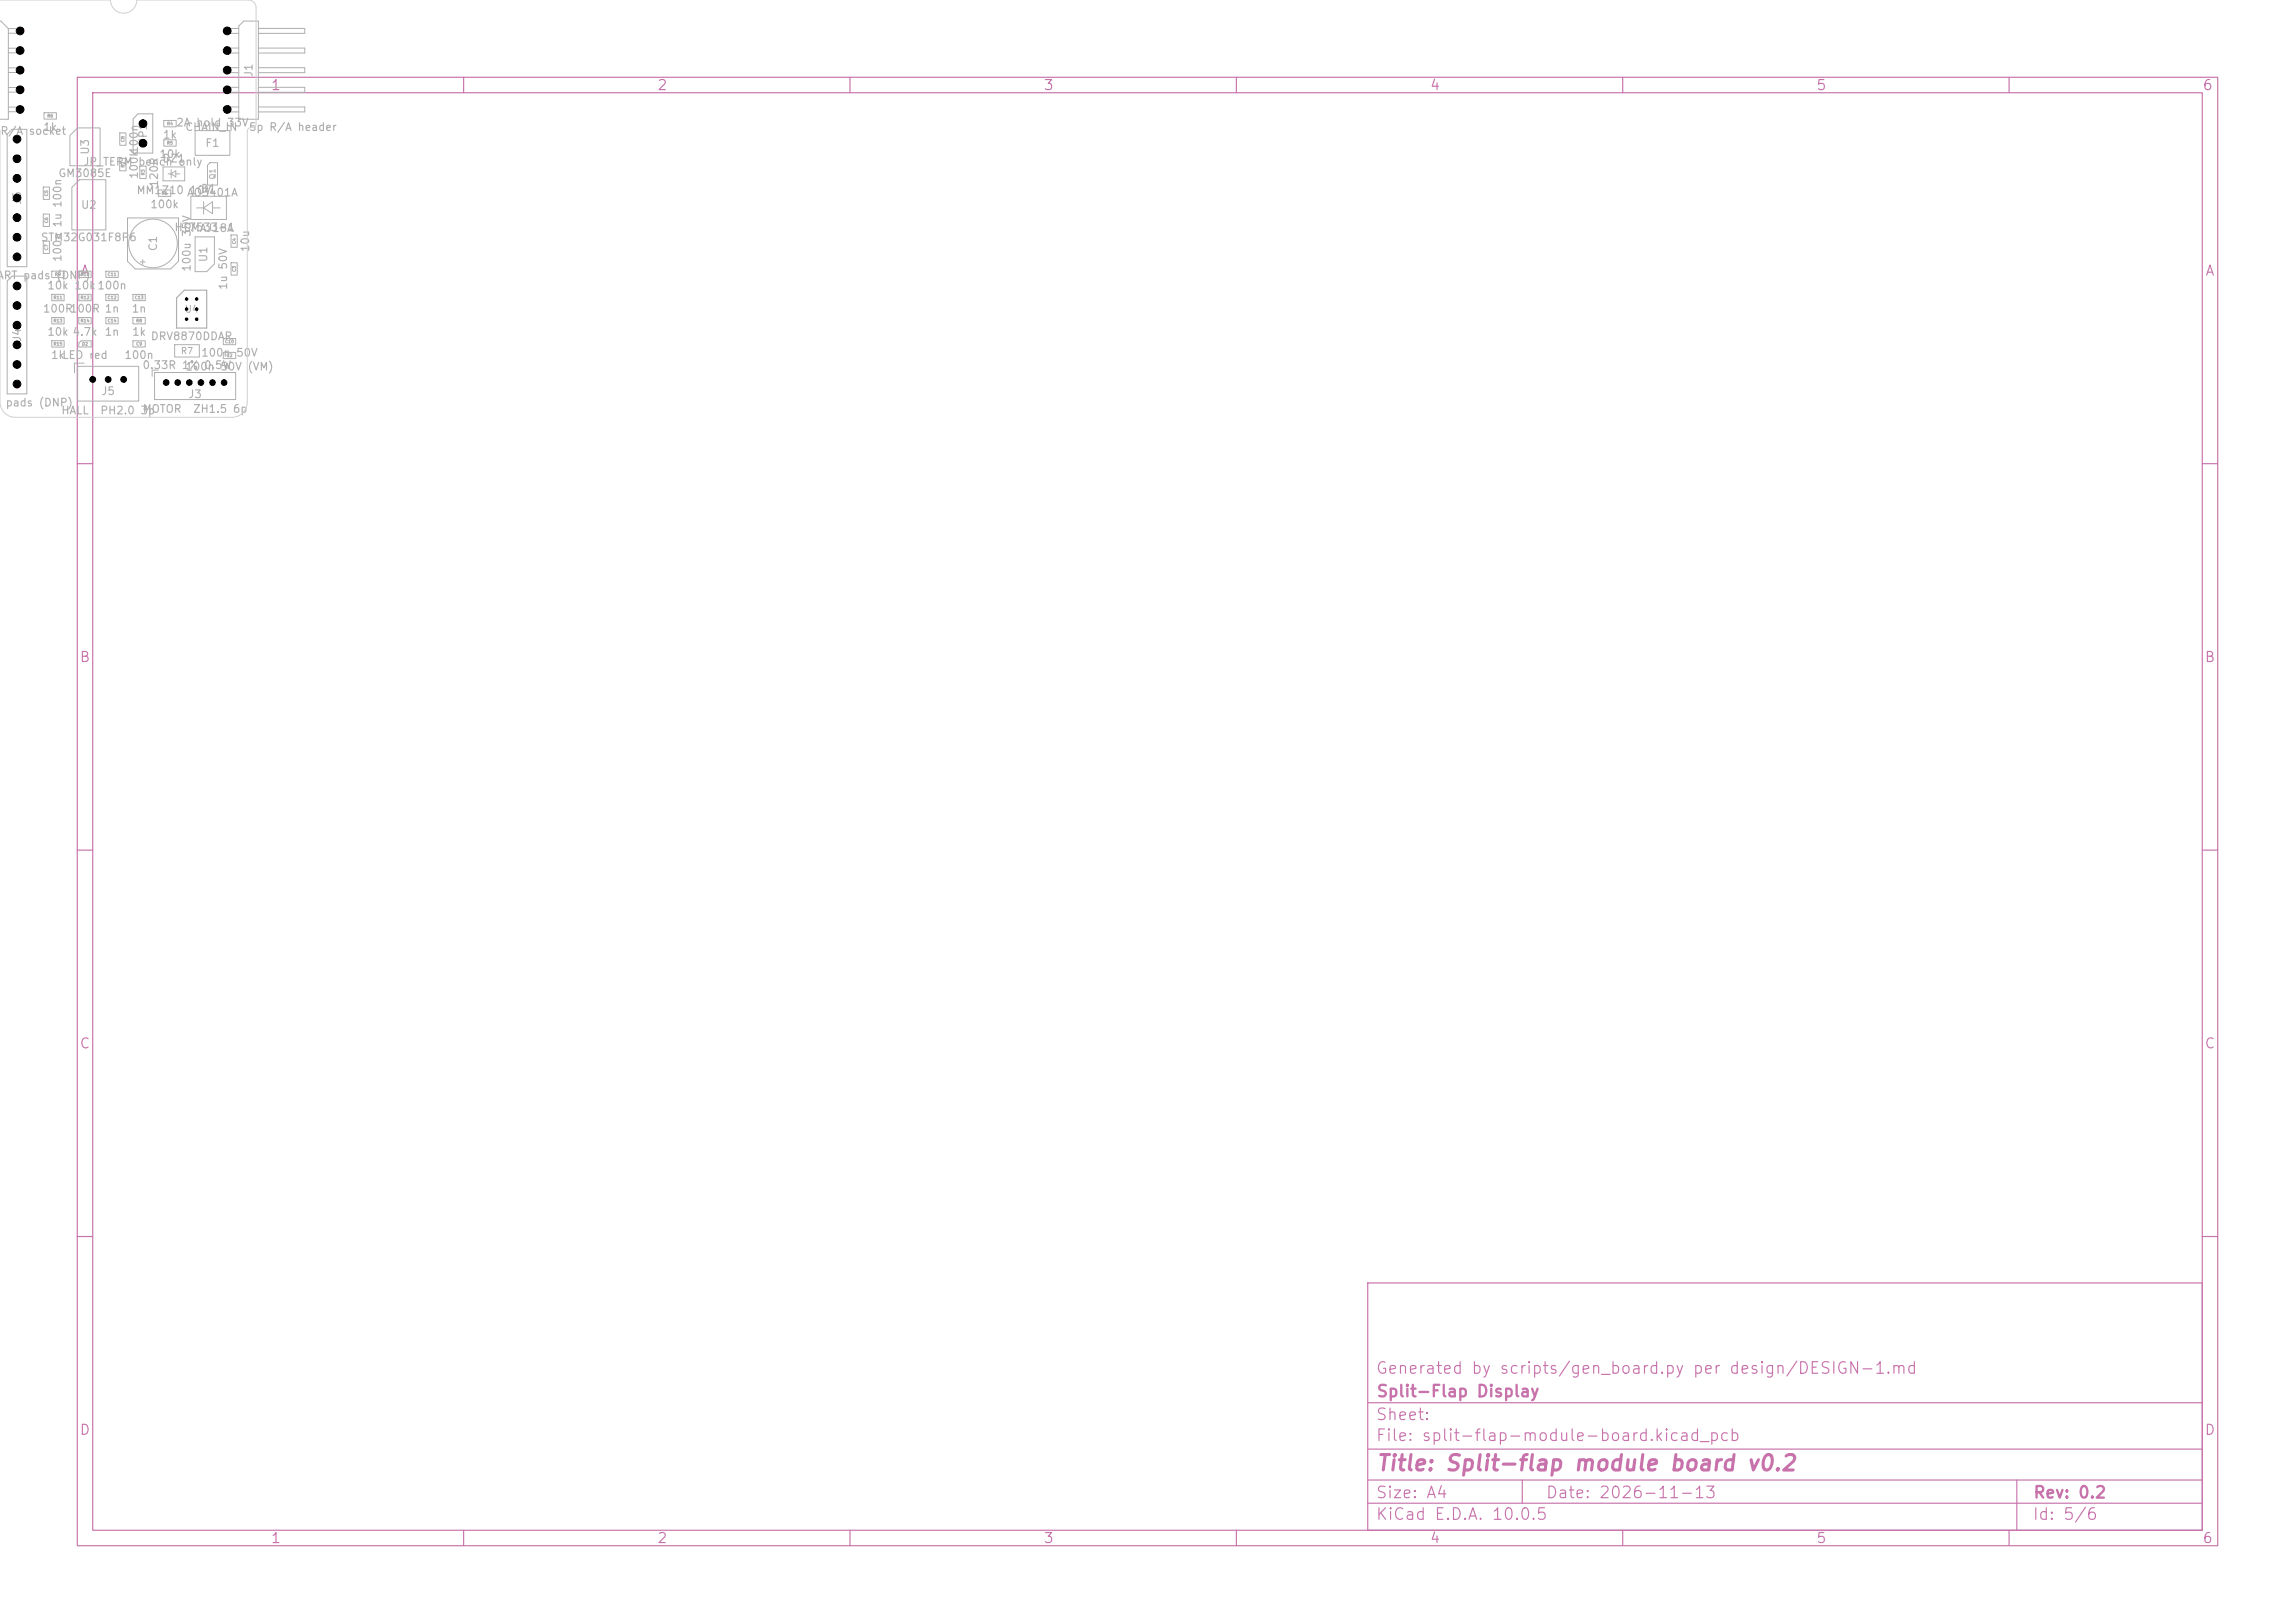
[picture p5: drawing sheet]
<svg xmlns="http://www.w3.org/2000/svg" width="297mm" height="210mm" viewBox="0 0 297 210" stroke-linecap="round" stroke-linejoin="round" font-family="sans-serif">
<defs><g id="words">
<text font-size="2" fill="#c872ab" x="178" y="190.8">Title: Split-flap module board v0.2</text>
<g font-size="1.5" fill="#c872ab">
<text x="178" y="178.1">Generated by scripts/gen_board.py per design/DESIGN-1.md</text>
<text x="178" y="184.1">Sheet:</text>
<text x="178" y="181.1">Split-Flap Display</text>
<text x="178" y="186.8">File: split-flap-module-board.kicad_pcb</text>
<text x="178" y="197">KiCad E.D.A. 10.0.5</text>
<text x="178" y="194.2">Size: A4</text>
<text x="200" y="194.2">Date: 2026-11-13</text>
<text x="263" y="197">Id: 5/6</text>
<text x="263" y="194.2">Rev: 0.2</text>
</g>
<g font-size="1.3" fill="#c872ab">
<text x="35" y="12">1</text>
<text x="85" y="12">2</text>
<text x="135" y="12">3</text>
<text x="185" y="12">4</text>
<text x="235" y="12">5</text>
<text x="285" y="12">6</text>
<text x="10.3" y="36">A</text>
<text x="285.3" y="36">A</text>
<text x="10.2" y="86">B</text>
<text x="285.2" y="86">B</text>
<text x="10.2" y="136">C</text>
<text x="285.2" y="136">C</text>
<text x="10.2" y="186">D</text>
<text x="285.2" y="186">D</text>
<text x="35" y="200">1</text>
<text x="85" y="200">2</text>
<text x="135" y="200">3</text>
<text x="185" y="200">4</text>
<text x="235" y="200">5</text>
<text x="285" y="200">6</text>
</g>
<g font-size="1" fill="#afafaf">
<text x="32.9" y="10" transform="rotate(-90 32.9 10)">J1</text>
<text x="0" y="17.7">R/A</text>
<text x="3.6" y="17.7">socket</text>
<text x="5.5" y="17.2">1k</text>
<text x="22.7" y="16.6">2A hold 33V</text>
<text x="23.9" y="17.2">CHAIN_IN</text>
<text x="32.1" y="17.2">5p R/A header</text>
<text x="7.5" y="23.2">GM3085E</text>
<text x="10.7" y="21.7">JP_TERM bench only</text>
<text x="11.8" y="20.1" transform="rotate(-90 11.8 20.1)">U3</text>
<text x="18.1" y="23.2" transform="rotate(-90 18.1 23.2)">100k</text>
<text x="18.1" y="20" transform="rotate(-90 18.1 20)">100n</text>
<text x="19.3" y="18.7" transform="rotate(-90 19.3 18.7)">JP1</text>
<text x="20.5" y="20.7">10k</text>
<text x="20.9" y="21.3">DZ1</text>
<text x="21" y="18.2">1k</text>
<text x="26.5" y="19.3">F1</text>
<text x="3" y="26.6" transform="rotate(-90 3 26.6)">J6</text>
<text x="10.4" y="27.3">U2</text>
<text x="17.6" y="25.4">MM1Z10 10V</text>
<text x="19.4" y="27.2">100k</text>
<text x="20.7" y="24.3" transform="rotate(-90 20.7 24.3)">120R</text>
<text x="24.1" y="25.7">AO3401A</text>
<text x="25.9" y="25.2">D1</text>
<text x="5.2" y="31.5">STM32G031F8P6</text>
<text x="8.2" y="34" transform="rotate(-90 8.2 34)">100n 1u 100n</text>
<text x="20.6" y="32.6" transform="rotate(-90 20.6 32.6)">C1</text>
<text x="22.5" y="30.2">HT7533-1</text>
<text x="23.7" y="30.3">SMAJ18A</text>
<text x="24.9" y="35.2" transform="rotate(-90 24.9 35.2)">100u 35V</text>
<text x="27.1" y="34" transform="rotate(-90 27.1 34)">U1</text>
<text x="32.5" y="32.7" transform="rotate(-90 32.5 32.7)">10u</text>
<text x="-.5" y="36.4">ART pads (DNP)</text>
<text x="5.5" y="40.7">100R</text>
<text x="6" y="37.7">10k 10k100n</text>
<text x="9" y="40.7">100R 1n</text>
<text x="17" y="40.7">1n</text>
<text x="29.6" y="37.6" transform="rotate(-90 29.6 37.6)">1u 50V</text>
<text x="3" y="44.3" transform="rotate(-90 3 44.3)">J4</text>
<text x="6" y="43.7">10k 4.7k</text>
<text x="6.5" y="46.7">1k</text>
<text x="8" y="46.7">LED red</text>
<text x="13.5" y="43.7">1n</text>
<text x="16" y="46.7">100n</text>
<text x="17" y="43.7">1k</text>
<text x="18.4" y="48">0.33R 1% 0.5W</text>
<text x="19.4" y="44.3">DRV8870DDAR</text>
<text x="26" y="46.4">100n 50V</text>
<text x=".6" y="52.8">pads (DNP)</text>
<text x="7.9" y="53.9">HALL</text>
<text x="12.9" y="53.9">PH2.0 3p</text>
<text x="13" y="51.4">J5</text>
<text x="18.4" y="53.7">MOTOR</text>
<text x="23.9" y="48.2">100n 50V (VM)</text>
<text x="24.3" y="51.8">J3</text>
<text x="24.9" y="53.7">ZH1.5 6p</text>
</g>
<text font-size=".9" fill="#afafaf" x="23.8" y="40.7">U4</text>
<text font-size=".8" fill="#afafaf" x="23.3" y="46">R7</text>
<text font-size=".7" fill="#afafaf" x="28" y="23.3" transform="rotate(-90 28 23.3)">Q1</text>
<g font-size=".4" fill="#afafaf">
<text x="6.1" y="15.3">R6</text>
<text x="21.6" y="16.3">R4</text>
<text x="16.2" y="21.7" transform="rotate(-90 16.2 21.7)">R2</text>
<text x="16.2" y="18.4" transform="rotate(-90 16.2 18.4)">C8</text>
<text x="18.8" y="22.7" transform="rotate(-90 18.8 22.7)">R3</text>
<text x="21.6" y="18.8">R5</text>
<text x="6.3" y="28.9" transform="rotate(-90 6.3 28.9)">C6</text>
<text x="6.3" y="25.4" transform="rotate(-90 6.3 25.4)">C5</text>
<text x="20.9" y="25.3">R1</text>
<text x="6.3" y="32.4" transform="rotate(-90 6.3 32.4)">C7</text>
<text x="7.1" y="35.8">R9</text>
<text x="10.4" y="35.8">R10</text>
<text x="13.9" y="35.8">C11</text>
<text x="30.6" y="35.2" transform="rotate(-90 30.6 35.2)">C3</text>
<text x="30.6" y="31.6" transform="rotate(-90 30.6 31.6)">C4</text>
<text x="6.9" y="41.8">R13</text>
<text x="6.9" y="38.8">R11</text>
<text x="10.4" y="41.8">R14</text>
<text x="10.4" y="38.8">R12</text>
<text x="13.9" y="41.8">C14</text>
<text x="13.9" y="38.8">C12</text>
<text x="17.4" y="38.8">C13</text>
<text x="17.6" y="41.8">R8</text>
<text x="6.9" y="44.8">R15</text>
<text x="10.6" y="44.8">D2</text>
<text x="17.6" y="44.8">C9</text>
<text x="29.1" y="44.5">C10</text>
<text x="29.3" y="46.3">C2</text>
</g>
</g></defs>
<g fill="none" stroke="#c872ab" stroke-width=".15">
<path d="M10 10h277v190h-277zM12 12h273v186h-273zM60 10v2M110 10v2M160 10v2M210 10v2M260 10v2M10 60h2M285 60h2M10 110h2M285 110h2M10 160h2"/>
<path d="M177 166h108v32h-108zM285 160h2M60 198v2M110 198v2M160 198v2M177 194.5h108M177 191.5h108M177 187.5h108M177 181.5h108M197 191.5v3M210 198v2M260 198v2"/>
<path d="M261 191.5v6.5"/>
</g>
<g fill="none" stroke="#afafaf" stroke-width=".13">
<path d="M0 2.7h.1l1 1M1.1 3.7v11.7h-1.2M1.1 3.7h1.5v.6h-1.5M1.1 6.2h1.5v.6h-1.5M1.1 8.8h1.5v.6h-1.5M1.1 11.3h1.5v.6h-1.5M1.1 13.9h1.5v.6h-1.5M1.6 16.7h1.9v17.8h-2.6v-17.1zM5.7 14.6h1.6v.8h-1.6zM10 16.5h3v5h-4v-4zM15.5 17.2h.8v1.6h-.8zM17.2 15.4l.7-.7h1.9v5.1h-2.6z"/>
<path d="M21.2 15.6h1.6v.8h-1.6zM21.2 18.1h1.6v.8h-1.6zM25.2 16.9h4.6v3.2h-4.6zM30.9 3.4l.6-.7h1.9v12.7h-2.5zM30.9 3.7h-1.8v.6h1.8M30.9 8.8h-1.8v.6h1.8M30.9 13.8h-1.8v.7h1.8M30.9 6.2h-1.8v.7h1.8M30.9 11.3h-1.8v.6h1.8M33.4 3.7h6v.6h-6M33.4 8.8h6v.6h-6M33.4 13.8h6v.7h-6"/>
<path d="M33.4 6.2h6v.7h-6M33.4 11.3h6v.6h-6M.9 36.4l.7-.7h1.9v15.3h-2.6zM5.6 31.2h.8v1.6h-.8zM5.6 24.2h.8v1.6h-.8zM5.6 27.7h.8v1.6h-.8zM6.7 35.1h1.6v.8h-1.6zM6.7 38.1h1.6v.8h-1.6zM10.2 38.1h1.6v.8h-1.6zM10.2 35.1h1.6v.8h-1.6zM10.3 23.2h3.4v6.6h-4.4v-5.6zM13.7 38.1h1.6v.8h-1.6z"/>
<path d="M13.7 35.1h1.6v.8h-1.6zM15.5 20.5h.8v1.6h-.8zM16.5 28.2h6.6v5.6l-1 1h-4.6l-1-1zM17.2 38.1h1.6v.8h-1.6zM18.1 21.5h.8v1.6h-.8zM18.2 33.9h.6M18.5 33.6v.6M20.5 24.6h1.6v.8h-1.6zM21.1 21.6h2.8v1.8h-2.8zM21.7 22.5h.5M22.2 22v1.1M22.2 22.5l.6-.4v.8z"/>
<path d="M22.8 22.5h.4M24.7 25.4h4.6v3h-4.6zM25.3 30.7h2.5v3.5l-1.1 1h-1.4zM25.4 26.9h1M26.4 26.1v1.6M26.4 26.9l1.1-.8v1.6zM27.2 21.1h1v2.8h-1.3v-2.5zM27.5 26.9h1M29.9 34h.8v1.6h-.8zM29.9 30.4h.8v1.6h-.8zM6.7 41.1h1.6v.8h-1.6zM6.7 44.1h1.6v.8h-1.6z"/>
<path d="M10 47.4h8v4.5h-8zM10.2 41.1h1.6v.8h-1.6zM10.5 44.1h1.3v.8h-1.6v-.5zM10.9 47h-1.3v1.2M13.7 41.1h1.6v.8h-1.6zM17.2 44.1h1.6v.8h-1.6zM17.2 41.1h1.6v.8h-1.6zM20 48.2h10.5v3.5h-10.5zM20.5 47.9h-.8v.8M22.6 44.6h3.2v1.6h-3.2zM28.9 43.8h1.6v.8h-1.6zM28.9 45.6h1.6v.8h-1.6z"/>
<circle cx="19.8" cy="31.5" r="3.1"/>
</g>
<path d="M23.8 37.6h2.9v4.9h-3.8v-3.9z" fill="none" stroke="#afafaf" stroke-width=".15"/>
<path d="M0 0h14.3a1.7 1.7 0 0 0 1.7 1.7 1.7 1.7 0 0 0 1.7-1.7h14.4a1 1 0 0 1 1 1v15a.5 .5 0 0 1-.5 .5h-.1a.5 .5 0 0 0-.5 .5v35a2 2 0 0 1-2 2h-28a2 2 0 0 1-2-2l-.1-35.2" fill="none" stroke="#d0d2cd" stroke-width=".13"/>
<g fill="#000" stroke="#000" stroke-width=".13">
<circle cx="2.2" cy="18" r=".5"/>
<circle cx="2.6" cy="11.6" r=".5"/>
<circle cx="2.6" cy="9.1" r=".5"/>
<circle cx="2.6" cy="14.2" r=".5"/>
<circle cx="2.6" cy="6.5" r=".5"/>
<circle cx="2.6" cy="4" r=".5"/>
<circle cx="18.5" cy="18.5" r=".5"/>
<circle cx="18.5" cy="16" r=".5"/>
<circle cx="29.4" cy="11.6" r=".5"/>
<circle cx="29.4" cy="4" r=".5"/>
<circle cx="29.4" cy="14.2" r=".5"/>
<circle cx="29.4" cy="6.5" r=".5"/>
<circle cx="29.4" cy="9.1" r=".5"/>
<circle cx="2.2" cy="37" r=".5"/>
<circle cx="2.2" cy="39.5" r=".5"/>
<circle cx="2.2" cy="28.2" r=".5"/>
<circle cx="2.2" cy="25.6" r=".5"/>
<circle cx="2.2" cy="23.1" r=".5"/>
<circle cx="2.2" cy="33.2" r=".5"/>
<circle cx="2.2" cy="30.7" r=".5"/>
<circle cx="2.2" cy="20.5" r=".5"/>
<circle cx="24.1" cy="38.7" r=".16"/>
<circle cx="25.4" cy="38.7" r=".16"/>
<circle cx="2.2" cy="42.1" r=".5"/>
<circle cx="2.2" cy="47.2" r=".5"/>
<circle cx="2.2" cy="49.7" r=".5"/>
<circle cx="2.2" cy="44.6" r=".5"/>
<circle cx="12" cy="49.1" r=".37"/>
<circle cx="14" cy="49.1" r=".37"/>
<circle cx="16" cy="49.1" r=".37"/>
<circle cx="21.5" cy="49.5" r=".36"/>
<circle cx="23" cy="49.5" r=".36"/>
<circle cx="24.1" cy="40" r=".16"/>
<circle cx="24.1" cy="41.3" r=".16"/>
<circle cx="24.5" cy="49.5" r=".36"/>
<circle cx="25.4" cy="40" r=".16"/>
<circle cx="25.4" cy="41.3" r=".16"/>
<circle cx="26" cy="49.5" r=".36"/>
<circle cx="27.5" cy="49.5" r=".36"/>
<circle cx="29" cy="49.5" r=".36"/>
</g>
<use href="#words"/>
</svg>
